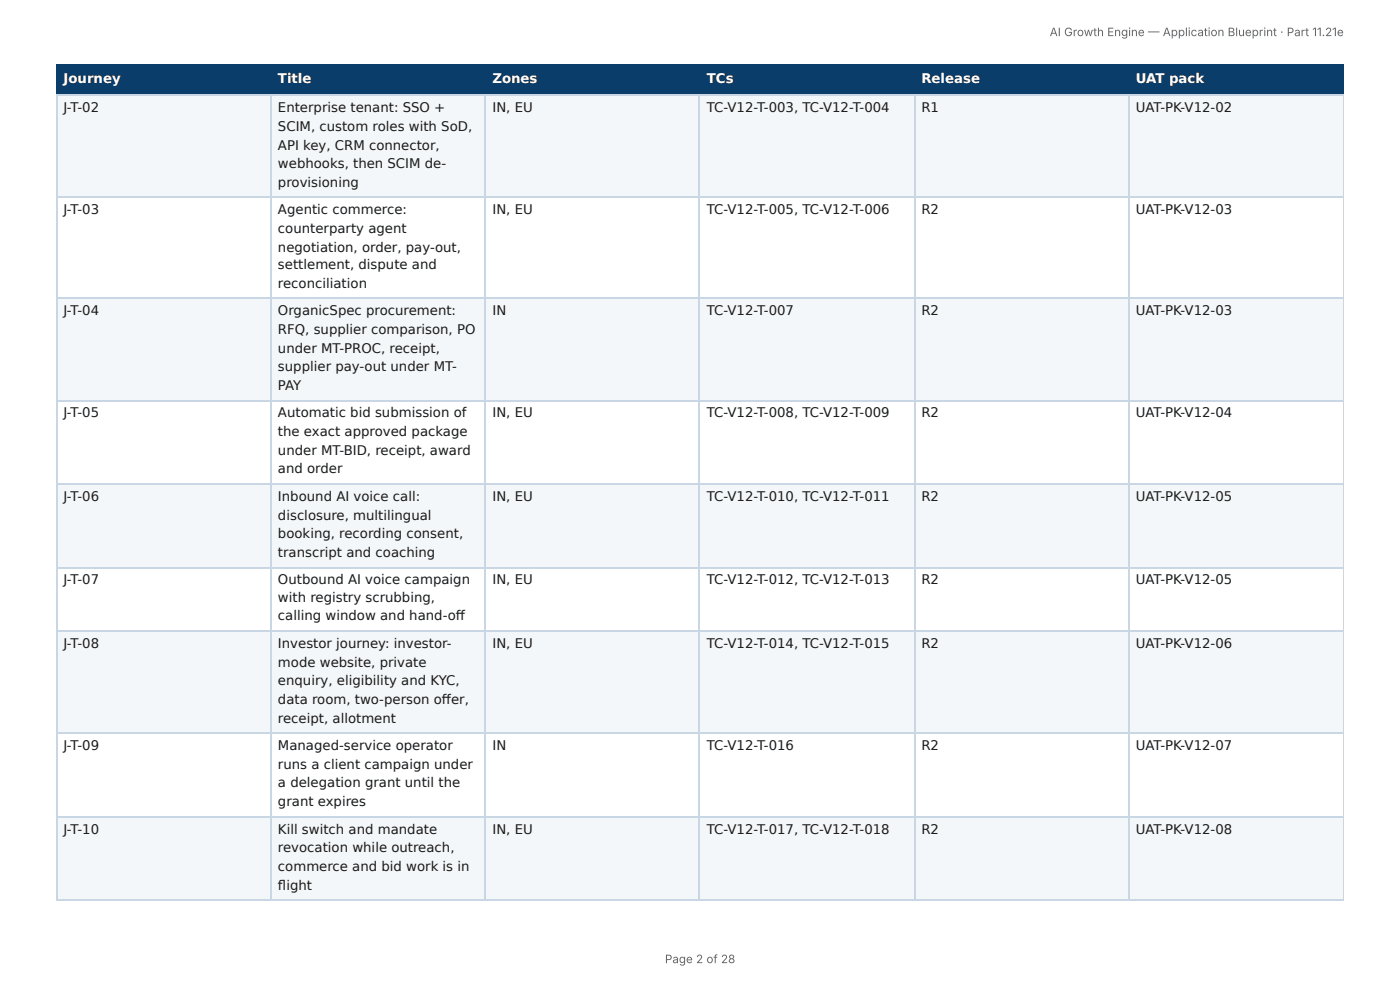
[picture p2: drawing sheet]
<svg xmlns="http://www.w3.org/2000/svg" width="297mm" height="210mm" viewBox="0 0 297 210" stroke-linecap="round" stroke-linejoin="round" font-family="sans-serif">
<defs><g id="words">
<g font-size="2.8" fill="#fff">
<text x="13.5" y="17.7">Journey</text>
<text x="59" y="17.7">Title</text>
<text x="104.6" y="17.7">Zones</text>
<text x="150.1" y="17.7">TCs</text>
<text x="195.7" y="17.7">Release</text>
<text x="241.2" y="17.7">UAT pack</text>
</g>
<g font-size="2.8" fill="#1a1a1a">
<text x="13.5" y="23.8">J-T-02</text>
<text x="59" y="23.8">Enterprise tenant: SSO +</text>
<text x="104.6" y="23.8">IN, EU</text>
<text x="150.1" y="23.8">TC-V12-T-003, TC-V12-T-004</text>
<text x="195.7" y="23.8">R1</text>
<text x="241.2" y="23.8">UAT-PK-V12-02</text>
<text x="59" y="27.8">SCIM, custom roles with SoD,</text>
<text x="59" y="31.8">API key, CRM connector,</text>
<text x="59" y="35.7">webhooks, then SCIM de-</text>
<text x="59" y="39.7">provisioning</text>
<text x="13.5" y="45.5">J-T-03</text>
<text x="59" y="45.5">Agentic commerce:</text>
<text x="104.6" y="45.5">IN, EU</text>
<text x="150.1" y="45.5">TC-V12-T-005, TC-V12-T-006</text>
<text x="195.7" y="45.5">R2</text>
<text x="241.2" y="45.5">UAT-PK-V12-03</text>
<text x="59" y="49.5">counterparty agent</text>
<text x="59" y="53.4">negotiation, order, pay-out,</text>
<text x="59" y="57.2">settlement, dispute and</text>
<text x="59" y="61.1">reconciliation</text>
<text x="13.5" y="66.9">J-T-04</text>
<text x="59" y="66.9">OrganicSpec procurement:</text>
<text x="59" y="70.9">RFQ, supplier comparison, PO</text>
<text x="104.6" y="66.9">IN</text>
<text x="150.1" y="66.9">TC-V12-T-007</text>
<text x="195.7" y="66.9">R2</text>
<text x="241.2" y="66.9">UAT-PK-V12-03</text>
<text x="59" y="74.9">under MT-PROC, receipt,</text>
<text x="59" y="78.8">supplier pay-out under MT-</text>
<text x="59" y="82.8">PAY</text>
<text x="13.5" y="88.6">J-T-05</text>
<text x="59" y="88.6">Automatic bid submission of</text>
<text x="104.6" y="88.6">IN, EU</text>
<text x="150.1" y="88.6">TC-V12-T-008, TC-V12-T-009</text>
<text x="195.7" y="88.6">R2</text>
<text x="241.2" y="88.6">UAT-PK-V12-04</text>
<text x="59" y="92.6">the exact approved package</text>
<text x="59" y="96.6">under MT-BID, receipt, award</text>
<text x="59" y="100.5">and order</text>
<text x="13.5" y="106.4">J-T-06</text>
<text x="59" y="106.4">Inbound AI voice call:</text>
<text x="104.6" y="106.4">IN, EU</text>
<text x="150.1" y="106.4">TC-V12-T-010, TC-V12-T-011</text>
<text x="195.7" y="106.4">R2</text>
<text x="241.2" y="106.4">UAT-PK-V12-05</text>
<text x="59" y="110.3">disclosure, multilingual</text>
<text x="59" y="114.3">booking, recording consent,</text>
<text x="59" y="118.3">transcript and coaching</text>
<text x="13.5" y="124.1">J-T-07</text>
<text x="59" y="124.1">Outbound AI voice campaign</text>
<text x="104.6" y="124.1">IN, EU</text>
<text x="150.1" y="124.1">TC-V12-T-012, TC-V12-T-013</text>
<text x="195.7" y="124.1">R2</text>
<text x="241.2" y="124.1">UAT-PK-V12-05</text>
<text x="59" y="127.8">with registry scrubbing,</text>
<text x="59" y="131.8">calling window and hand-off</text>
<text x="13.5" y="137.6">J-T-08</text>
<text x="59" y="137.6">Investor journey: investor-</text>
<text x="104.6" y="137.6">IN, EU</text>
<text x="150.1" y="137.6">TC-V12-T-014, TC-V12-T-015</text>
<text x="195.7" y="137.6">R2</text>
<text x="241.2" y="137.6">UAT-PK-V12-06</text>
<text x="59" y="141.6">mode website, private</text>
<text x="59" y="145.5">enquiry, eligibility and KYC,</text>
<text x="59" y="149.5">data room, two-person off er,</text>
<text x="59" y="153.5">receipt, allotment</text>
<text x="13.5" y="159.3">J-T-09</text>
<text x="59" y="159.3">Managed-service operator</text>
<text x="104.6" y="159.3">IN</text>
<text x="150.1" y="159.3">TC-V12-T-016</text>
<text x="195.7" y="159.3">R2</text>
<text x="241.2" y="159.3">UAT-PK-V12-07</text>
<text x="59" y="163.2">runs a client campaign under</text>
<text x="59" y="167.2">a delegation grant until the</text>
<text x="59" y="171.2">grant expires</text>
<text x="13.5" y="177">J-T-10</text>
<text x="59" y="177">Kill switch and mandate</text>
<text x="104.6" y="177">IN, EU</text>
<text x="150.1" y="177">TC-V12-T-017, TC-V12-T-018</text>
<text x="195.7" y="177">R2</text>
<text x="241.2" y="177">UAT-PK-V12-08</text>
<text x="59" y="181">revocation while outreach,</text>
<text x="59" y="184.9">commerce and bid work is in</text>
<text x="59" y="188.9">fl ight</text>
</g>
<g font-size="2.5" fill="#666">
<text x="223" y="7.7">AI Growth Engine — Application Blueprint · Part 11.21e</text>
<text x="141.2" y="204.5">Page 2 of 28</text>
</g>
</g></defs>
<g fill="#0b3d6b">
<path d="M12.2 14h45.5v6.1h-45.5z"/>
<path d="M57.7 14h45.5v6.1h-45.5z"/>
<path d="M103.2 14h45.5v6.1h-45.5z"/>
<path d="M148.7 14h45.5v6.1h-45.5z"/>
<path d="M194.2 14h45.5v6.1h-45.5z"/>
<path d="M239.7 14h45.7v6.1h-45.7z"/>
</g>
<g fill="#f4f7fa">
<path d="M12.2 20.1h45.5v21.7h-45.5z"/>
<path d="M57.7 20.1h45.5v21.7h-45.5z"/>
<path d="M103.2 20.1h45.5v21.7h-45.5z"/>
<path d="M148.7 20.1h45.5v21.7h-45.5z"/>
<path d="M194.2 20.1h45.5v21.7h-45.5z"/>
<path d="M239.7 20.1h45.7v21.7h-45.7z"/>
<path d="M12.2 63.5h45.5v21.7h-45.5z"/>
<path d="M57.7 63.5h45.5v21.7h-45.5z"/>
<path d="M103.2 63.5h45.5v21.7h-45.5z"/>
<path d="M148.7 63.5h45.5v21.7h-45.5z"/>
<path d="M194.2 63.5h45.5v21.7h-45.5z"/>
<path d="M239.7 63.5h45.7v21.7h-45.7z"/>
<path d="M12.2 102.7h45.5v17.7h-45.5z"/>
<path d="M57.7 102.7h45.5v17.7h-45.5z"/>
<path d="M103.2 102.7h45.5v17.7h-45.5z"/>
<path d="M148.7 102.7h45.5v17.7h-45.5z"/>
<path d="M194.2 102.7h45.5v17.7h-45.5z"/>
<path d="M239.7 102.7h45.7v17.7h-45.7z"/>
<path d="M12.2 134.1h45.5v21.7h-45.5z"/>
<path d="M57.7 134.1h45.5v21.7h-45.5z"/>
<path d="M103.2 134.1h45.5v21.7h-45.5z"/>
<path d="M148.7 134.1h45.5v21.7h-45.5z"/>
<path d="M194.2 134.1h45.5v21.7h-45.5z"/>
<path d="M239.7 134.1h45.7v21.7h-45.7z"/>
<path d="M12.2 173.3h45.5v17.7h-45.5z"/>
<path d="M57.7 173.3h45.5v17.7h-45.5z"/>
<path d="M103.2 173.3h45.5v17.7h-45.5z"/>
<path d="M148.7 173.3h45.5v17.7h-45.5z"/>
<path d="M194.2 173.3h45.5v17.7h-45.5z"/>
<path d="M239.7 173.3h45.7v17.7h-45.7z"/>
</g>
<path d="M11.9 13.9h273.5M12 13.8v6.6M57.5 13.8v6.6M103.1 13.8v6.6M148.6 13.8v6.6M194.3 13.8v6.6M239.8 13.8v6.6M11.9 20.2h273.5" fill="none" stroke="#0b3d6b" stroke-width=".26"/>
<path d="M285.3 13.8v6.6" fill="none" stroke="#0b3d6b" stroke-width=".21"/>
<g fill="none" stroke="#c9d6e3" stroke-width=".26">
<path d="M11.9 20.2h273.5M12 20.4v170.6M57.5 20.4v170.6M103.1 20.4v170.6M148.6 20.4v170.6M194.3 20.4v170.6M239.8 20.4v170.6M11.9 41.9h273.5M11.9 63.4h273.5M11.9 85.1h273.5M11.9 102.8h273.5M11.9 120.5h273.5"/>
<path d="M11.9 134h273.5M11.9 155.7h273.5M11.9 173.4h273.5M11.9 191.2h273.5"/>
</g>
<path d="M285.3 20.4v170.6" fill="none" stroke="#c9d6e3" stroke-width=".21"/>
<use href="#words"/>
</svg>
